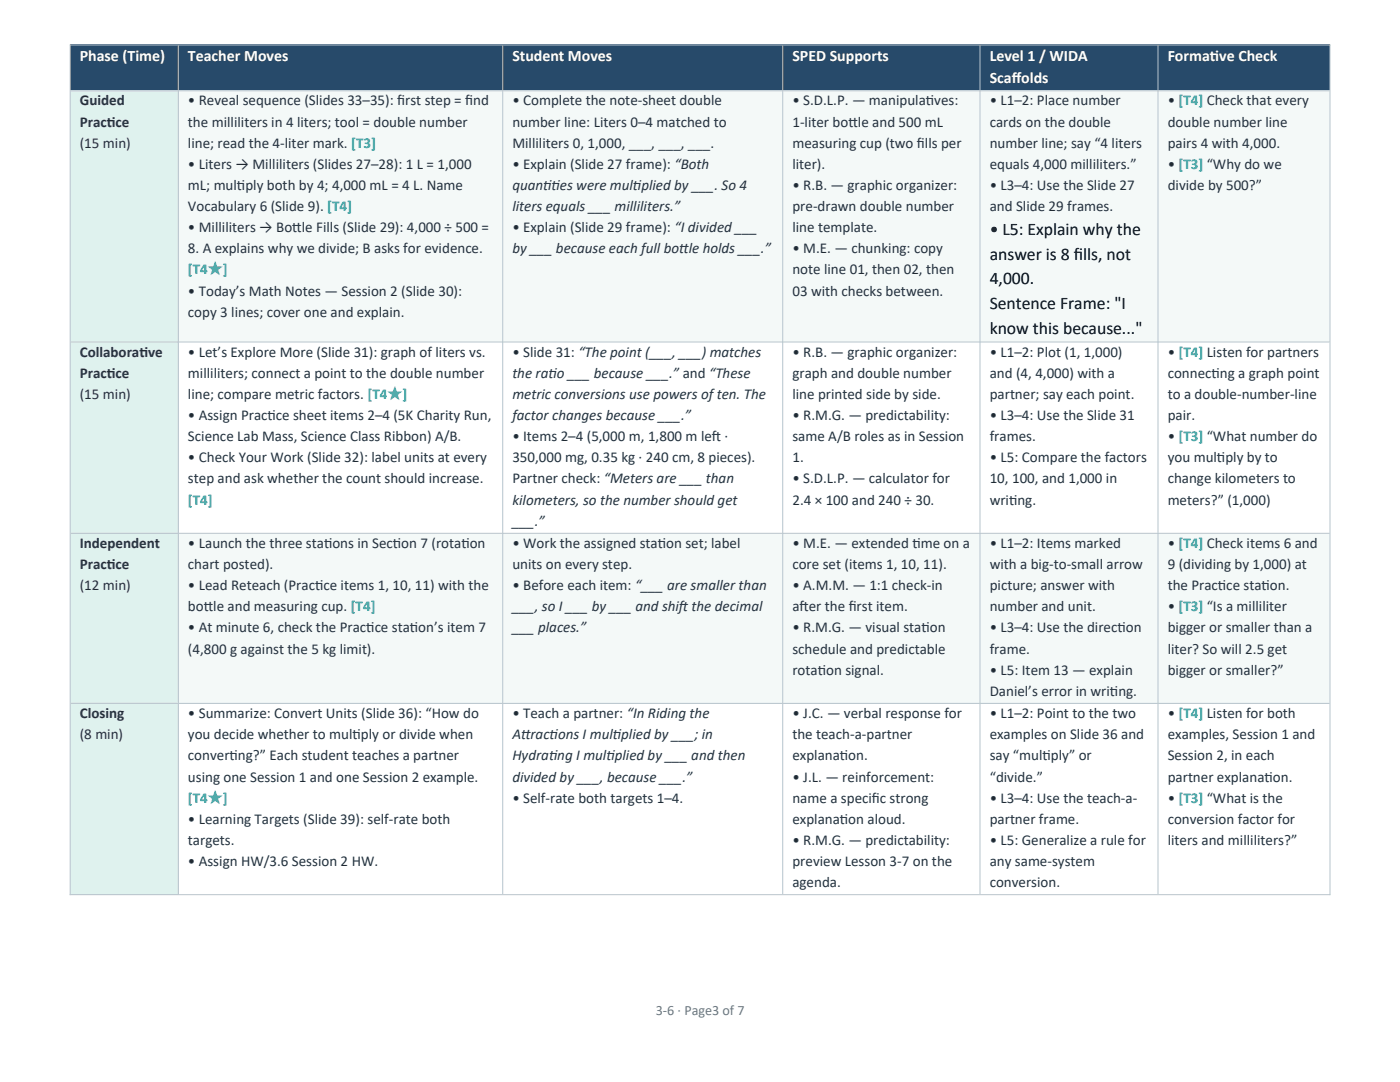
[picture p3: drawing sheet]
<svg xmlns="http://www.w3.org/2000/svg" width="279mm" height="216mm" viewBox="0 0 279 216" stroke-linecap="round" stroke-linejoin="round" font-family="sans-serif">
<defs><g id="words">
<g font-size="3.5">
<text x="197.5" y="46.8">• L5: Explain why the</text>
<text x="197.5" y="51.8">answer is 8 f</text>
<text x="214.3" y="51.8">ills, not</text>
<text x="197.5" y="56.7">4,000.</text>
<text x="197.5" y="61.7">Sentence Frame: &quot;I</text>
<text x="197.5" y="66.6">know this because...&quot;</text>
</g>
<g font-size="3.2" fill="#fff">
<text x="15.9" y="12.1">Phase (Time)</text>
<text x="37.5" y="12.1">Teacher Moves</text>
<text x="102.3" y="12.1">Student Moves</text>
<text x="158.2" y="12.1">SPED Supports</text>
<text x="197.5" y="12.1">Level 1 / WIDA</text>
<text x="197.5" y="16.5">Scaf</text>
<text x="201.9" y="16.5">folds</text>
<text x="233" y="12.1">Format</text>
<text x="241.5" y="12.1">ive Check</text>
</g>
<g font-size="3" fill="#24323f">
<text x="15.9" y="21">Guided</text>
<text x="37.5" y="21">• Reveal sequence (Slides 33–35): f</text>
<text x="79.3" y="21">irst step = f</text>
<text x="92.8" y="21">ind</text>
<text x="102.3" y="21">• Complete the note-sheet double</text>
<text x="158.2" y="21">• S.D.L.P. — manipulat</text>
<text x="184.8" y="21">ives:</text>
<text x="197.5" y="21">• L1–2: Place number</text>
<text x="233" y="21">• [T4] Check that every</text>
<text x="15.9" y="25.3">Pract</text>
<text x="15.9" y="29.5">(15 min)</text>
<text x="21.3" y="25.3">ice</text>
<text x="37.5" y="25.3">the milliliters in 4 liters; tool = double number</text>
<text x="37.5" y="29.5">line; read the 4-liter mark. [T3]</text>
<text x="102.3" y="25.3">number line: Liters 0–4 matched to</text>
<text x="102.3" y="29.5">Milliliters 0, 1,000, ___, ___, ___.</text>
<text x="158.2" y="25.3">1-liter bot</text>
<text x="158.2" y="29.5">measuring cup (two f</text>
<text x="169.3" y="25.3">tle and 500 mL</text>
<text x="183" y="29.5">ills per</text>
<text x="197.5" y="25.3">cards on the double</text>
<text x="197.5" y="29.5">number line; say “4 liters</text>
<text x="233" y="25.3">double number line</text>
<text x="233" y="29.5">pairs 4 with 4,000.</text>
<text x="37.5" y="33.7">• Liters → Milliliters (Slides 27–28): 1 L = 1,000</text>
<text x="102.3" y="33.7">• Explain (Slide 27 frame): “Both</text>
<text x="158.2" y="33.7">liter).</text>
<text x="197.5" y="33.7">equals 4,000 milliliters.”</text>
<text x="233" y="33.7">• [T3] “Why do we</text>
<text x="37.5" y="37.9">mL; mult</text>
<text x="47.3" y="37.9">iply both by 4; 4,000 mL = 4 L. Name</text>
<text x="102.3" y="37.9">quanties were mult</text>
<text x="108.4" y="37.9">it</text>
<text x="126.3" y="37.9">iplied by ___. So 4</text>
<text x="158.2" y="37.9">• R.B. — graphic organizer:</text>
<text x="197.5" y="37.9">• L3–4: Use the Slide 27</text>
<text x="233" y="37.9">divide by 500?”</text>
<text x="37.5" y="42.1">Vocabulary 6 (Slide 9). [T4]</text>
<text x="37.5" y="46.3">• Milliliters → Bot</text>
<text x="58.3" y="46.3">tle Fills (Slide 29): 4,000 ÷ 500 =</text>
<text x="102.3" y="42.1">liters equals ___ milliliters.”</text>
<text x="102.3" y="46.3">• Explain (Slide 29 frame): “I divided ___</text>
<text x="158.2" y="42.1">pre-drawn double number</text>
<text x="158.2" y="46.3">line template.</text>
<text x="197.5" y="42.1">and Slide 29 frames.</text>
<text x="37.5" y="50.6">8. A explains why we divide; B asks for evidence.</text>
<text x="102.3" y="50.6">by ___ because each full bot</text>
<text x="135.5" y="50.6">tle holds ___.”</text>
<text x="158.2" y="50.6">• M.E. — chunking: copy</text>
<text x="37.5" y="59">• Today’s Math Notes — Session 2 (Slide 30):</text>
<text x="158.2" y="54.8">note line 01, then 02, then</text>
<text x="158.2" y="59">03 with checks between.</text>
<text x="37.5" y="63.2">copy 3 lines; cover one and explain.</text>
<text x="15.9" y="71.2">Collaborat</text>
<text x="27.8" y="71.2">ive</text>
<text x="37.5" y="71.2">• Let’s Explore More (Slide 31): graph of liters vs.</text>
<text x="102.3" y="71.2">• Slide 31: “The point (___, ___) matches</text>
<text x="158.2" y="71.2">• R.B. — graphic organizer:</text>
<text x="197.5" y="71.2">• L1–2: Plot (1, 1,000)</text>
<text x="233" y="71.2">• [T4] Listen for partners</text>
<text x="15.9" y="75.4">Pract</text>
<text x="21.3" y="75.4">ice</text>
<text x="37.5" y="75.4">milliliters; connect a point to the double number</text>
<text x="102.3" y="75.4">the rat</text>
<text x="109.5" y="75.4">io ___ because ___.” and “These</text>
<text x="158.2" y="75.4">graph and double number</text>
<text x="197.5" y="75.4">and (4, 4,000) with a</text>
<text x="233" y="75.4">connect</text>
<text x="241.8" y="75.4">ing a graph point</text>
<text x="15.9" y="79.6">(15 min)</text>
<text x="37.5" y="79.6">line; compare metric factors. [T4★]</text>
<text x="37.5" y="83.8">• Assign Pract</text>
<text x="53.4" y="83.8">ice sheet items 2–4 (5K Charity Run,</text>
<text x="102.3" y="79.6">metric conversions use powers of ten. The</text>
<text x="102.3" y="83.8">factor changes because ___.”</text>
<text x="158.2" y="79.6">line printed side by side.</text>
<text x="158.2" y="83.8">• R.M.G. — predictability:</text>
<text x="197.5" y="79.6">partner; say each point.</text>
<text x="197.5" y="83.8">• L3–4: Use the Slide 31</text>
<text x="233" y="79.6">to a double-number-line</text>
<text x="233" y="83.8">pair.</text>
<text x="37.5" y="88">Science Lab Mass, Science Class Ribbon) A/B.</text>
<text x="102.3" y="88">• Items 2–4 (5,000 m, 1,800 m lef</text>
<text x="142.1" y="88">t ·</text>
<text x="158.2" y="88">same A/B roles as in Session</text>
<text x="197.5" y="88">frames.</text>
<text x="233" y="88">• [T3] “What number do</text>
<text x="37.5" y="92.3">• Check Your Work (Slide 32): label units at every</text>
<text x="102.3" y="92.3">350,000 mg, 0.35 kg · 240 cm, 8 pieces).</text>
<text x="158.2" y="92.3">1.</text>
<text x="197.5" y="92.3">• L5: Compare the factors</text>
<text x="233" y="92.3">you mult</text>
<text x="242.9" y="92.3">iply by to</text>
<text x="37.5" y="96.5">step and ask whether the count should increase.</text>
<text x="102.3" y="96.5">Partner check: “Meters are ___ than</text>
<text x="102.3" y="100.7">kilometers, so the number should get</text>
<text x="158.2" y="96.5">• S.D.L.P. — calculator for</text>
<text x="158.2" y="100.7">2.4 × 100 and 240 ÷ 30.</text>
<text x="197.5" y="96.5">10, 100, and 1,000 in</text>
<text x="197.5" y="100.7">writ</text>
<text x="201.4" y="100.7">ing.</text>
<text x="233" y="96.5">change kilometers to</text>
<text x="233" y="100.7">meters?” (1,000)</text>
<text x="102.3" y="104.9">___.”</text>
<text x="15.9" y="109.3">Independent</text>
<text x="15.9" y="113.6">Pract</text>
<text x="21.3" y="113.6">ice</text>
<text x="37.5" y="109.3">• Launch the three stat</text>
<text x="37.5" y="113.6">chart posted).</text>
<text x="64.7" y="109.3">ions in Sect</text>
<text x="78.4" y="109.3">ion 7 (rotat</text>
<text x="92.1" y="109.3">ion</text>
<text x="102.3" y="109.3">• Work the assigned stat</text>
<text x="102.3" y="113.6">units on every step.</text>
<text x="131.3" y="109.3">ion set; label</text>
<text x="158.2" y="109.3">• M.E. — extended t</text>
<text x="158.2" y="113.6">core set (items 1, 10, 11).</text>
<text x="182.1" y="109.3">ime on a</text>
<text x="197.5" y="109.3">• L1–2: Items marked</text>
<text x="197.5" y="113.6">with a big-to-small arrow</text>
<text x="233" y="109.3">• [T4] Check items 6 and</text>
<text x="233" y="113.6">9 (dividing by 1,000) at</text>
<text x="15.9" y="117.8">(12 min)</text>
<text x="37.5" y="117.8">• Lead Reteach (Pract</text>
<text x="62.9" y="117.8">ice items 1, 10, 11) with the</text>
<text x="102.3" y="117.8">• Before each item: “___ are smaller than</text>
<text x="158.2" y="117.8">• A.M.M. — 1:1 check-in</text>
<text x="197.5" y="117.8">picture; answer with</text>
<text x="233" y="117.8">the Pract</text>
<text x="243.1" y="117.8">ice stat</text>
<text x="251.8" y="117.8">ion.</text>
<text x="37.5" y="122">bot</text>
<text x="40.7" y="122">tle and measuring cup. [T4]</text>
<text x="102.3" y="122">___, so I ___ by ___ and shif</text>
<text x="135.5" y="122">t the decimal</text>
<text x="158.2" y="122">af</text>
<text x="159.6" y="122">ter the f</text>
<text x="169.4" y="122">irst item.</text>
<text x="197.5" y="122">number and unit.</text>
<text x="233" y="122">• [T3] “Is a milliliter</text>
<text x="37.5" y="126.2">• At minute 6, check the Pract</text>
<text x="37.5" y="130.4">(4,800 g against the 5 kg limit).</text>
<text x="73.1" y="126.2">ice stat</text>
<text x="81.8" y="126.2">ion’s item 7</text>
<text x="102.3" y="126.2">___ places.”</text>
<text x="158.2" y="126.2">• R.M.G. — visual stat</text>
<text x="158.2" y="130.4">schedule and predictable</text>
<text x="183.9" y="126.2">ion</text>
<text x="197.5" y="126.2">• L3–4: Use the direct</text>
<text x="197.5" y="130.4">frame.</text>
<text x="223" y="126.2">ion</text>
<text x="233" y="126.2">bigger or smaller than a</text>
<text x="233" y="130.4">liter? So will 2.5 get</text>
<text x="158.2" y="134.6">rotat</text>
<text x="163.2" y="134.6">ion signal.</text>
<text x="197.5" y="134.6">• L5: Item 13 — explain</text>
<text x="233" y="134.6">bigger or smaller?”</text>
<text x="15.9" y="143.3">Closing</text>
<text x="37.5" y="143.3">• Summarize: Convert Units (Slide 36): “How do</text>
<text x="102.3" y="143.3">• Teach a partner: “In Riding the</text>
<text x="158.2" y="143.3">• J.C. — verbal response for</text>
<text x="197.5" y="138.9">Daniel’s error in writ</text>
<text x="197.5" y="143.3">• L1–2: Point to the two</text>
<text x="221.5" y="138.9">ing.</text>
<text x="233" y="143.3">• [T4] Listen for both</text>
<text x="15.9" y="147.5">(8 min)</text>
<text x="37.5" y="147.5">you decide whether to mult</text>
<text x="70.4" y="147.5">iply or divide when</text>
<text x="102.3" y="147.5">At</text>
<text x="104" y="147.5">tract</text>
<text x="109.7" y="147.5">ions I mult</text>
<text x="122.3" y="147.5">iplied by ___; in</text>
<text x="158.2" y="147.5">the teach-a-partner</text>
<text x="197.5" y="147.5">examples on Slide 36 and</text>
<text x="233" y="147.5">examples, Session 1 and</text>
<text x="37.5" y="151.7">convert</text>
<text x="37.5" y="155.9">using one Session 1 and one Session 2 example.</text>
<text x="45.8" y="151.7">ing?” Each student teaches a partner</text>
<text x="102.3" y="151.7">Hydrat</text>
<text x="102.3" y="155.9">divided by ___, because ___.”</text>
<text x="109.6" y="151.7">ing I mult</text>
<text x="121" y="151.7">iplied by ___ and then</text>
<text x="158.2" y="151.7">explanat</text>
<text x="158.2" y="155.9">• J.L. — reinforcement:</text>
<text x="167.6" y="151.7">ion.</text>
<text x="197.5" y="151.7">say “mult</text>
<text x="197.5" y="155.9">“divide.”</text>
<text x="208.1" y="151.7">iply” or</text>
<text x="233" y="151.7">Session 2, in each</text>
<text x="233" y="155.9">partner explanat</text>
<text x="252.4" y="155.9">ion.</text>
<text x="102.3" y="160.2">• Self-rate both targets 1–4.</text>
<text x="158.2" y="160.2">name a specif</text>
<text x="174" y="160.2">ic strong</text>
<text x="197.5" y="160.2">• L3–4: Use the teach-a-</text>
<text x="233" y="160.2">• [T3] “What is the</text>
<text x="37.5" y="164.4">• Learning Targets (Slide 39): self-rate both</text>
<text x="158.2" y="164.4">explanat</text>
<text x="167.6" y="164.4">ion aloud.</text>
<text x="197.5" y="164.4">partner frame.</text>
<text x="233" y="164.4">conversion factor for</text>
<text x="37.5" y="168.6">targets.</text>
<text x="37.5" y="172.8">• Assign HW/3.6 Session 2 HW.</text>
<text x="158.2" y="168.6">• R.M.G. — predictability:</text>
<text x="158.2" y="172.8">preview Lesson 3-7 on the</text>
<text x="197.5" y="168.6">• L5: Generalize a rule for</text>
<text x="197.5" y="172.8">any same-system</text>
<text x="233" y="168.6">liters and milliliters?”</text>
<text x="158.2" y="177">agenda.</text>
<text x="197.5" y="177">conversion.</text>
</g>
<g font-size="3" fill="#1fa6a2">
<text x="37.5" y="54.8">[T4★]</text>
<text x="37.5" y="100.7">[T4]</text>
<text x="37.5" y="160.2">[T4★]</text>
</g>
<text font-size="2.8" fill="#6b7785" x="130.9" y="202.4">3-6 · Page3 of 7</text>
</g></defs>
<g fill="#274a6a">
<path d="M14 8.9h21.6v9.1h-21.6z" fill-rule="evenodd"/>
<path d="M35.6 8.9h64.7v9.1h-64.7z" fill-rule="evenodd"/>
<path d="M100.3 8.9h55.9v9.1h-55.9z" fill-rule="evenodd"/>
<path d="M156.2 8.9h39.4v9.1h-39.4z" fill-rule="evenodd"/>
<path d="M195.6 8.9h35.5v9.1h-35.5z" fill-rule="evenodd"/>
<path d="M231.1 8.9h34.3v9.1h-34.3z" fill-rule="evenodd"/>
</g>
<path d="M14 18h21.6v50.1h-21.6z" fill-rule="evenodd" fill="#dff2ee"/>
<g fill="#f4f9f8">
<path d="M35.6 18h64.7v50.1h-64.7z" fill-rule="evenodd"/>
<path d="M100.3 18h55.9v50.1h-55.9z" fill-rule="evenodd"/>
<path d="M156.2 18h39.4v50.1h-39.4z" fill-rule="evenodd"/>
<path d="M195.6 18h35.5v50.1h-35.5z" fill-rule="evenodd"/>
<path d="M231.1 18h34.3v50.1h-34.3z" fill-rule="evenodd"/>
</g>
<g fill="#dff2ee">
<path d="M14 68.2h21.6v38.1h-21.6z" fill-rule="evenodd"/>
<path d="M14 106.3h21.6v33.9h-21.6z" fill-rule="evenodd"/>
</g>
<g fill="#f4f9f8">
<path d="M35.6 106.3h64.7v33.9h-64.7z" fill-rule="evenodd"/>
<path d="M100.3 106.3h55.9v33.9h-55.9z" fill-rule="evenodd"/>
<path d="M156.2 106.3h39.4v33.9h-39.4z" fill-rule="evenodd"/>
<path d="M195.6 106.3h35.5v33.9h-35.5z" fill-rule="evenodd"/>
<path d="M231.1 106.3h34.3v33.9h-34.3z" fill-rule="evenodd"/>
</g>
<path d="M14 140.3h21.6v38.1h-21.6z" fill-rule="evenodd" fill="#dff2ee"/>
<g fill="#274a6a">
<path d="M14 8.9h21.6v9.1h-21.6z" fill-rule="evenodd"/>
<path d="M35.6 8.9h64.7v9.1h-64.7z" fill-rule="evenodd"/>
<path d="M100.3 8.9h55.9v9.1h-55.9z" fill-rule="evenodd"/>
<path d="M156.2 8.9h39.4v9.1h-39.4z" fill-rule="evenodd"/>
<path d="M195.6 8.9h35.5v9.1h-35.5z" fill-rule="evenodd"/>
<path d="M231.1 8.9h34.3v9.1h-34.3z" fill-rule="evenodd"/>
</g>
<path d="M14 18h21.6v50.1h-21.6z" fill-rule="evenodd" fill="#dff2ee"/>
<g fill="#f4f9f8">
<path d="M35.6 18h64.7v50.1h-64.7z" fill-rule="evenodd"/>
<path d="M100.3 18h55.9v50.1h-55.9z" fill-rule="evenodd"/>
<path d="M156.2 18h39.4v50.1h-39.4z" fill-rule="evenodd"/>
<path d="M195.6 18h35.5v50.1h-35.5z" fill-rule="evenodd"/>
<path d="M231.1 18h34.3v50.1h-34.3z" fill-rule="evenodd"/>
</g>
<g fill="#dff2ee">
<path d="M14 68.2h21.6v38.1h-21.6z" fill-rule="evenodd"/>
<path d="M14 106.3h21.6v33.9h-21.6z" fill-rule="evenodd"/>
</g>
<g fill="#f4f9f8">
<path d="M35.6 106.3h64.7v33.9h-64.7z" fill-rule="evenodd"/>
<path d="M100.3 106.3h55.9v33.9h-55.9z" fill-rule="evenodd"/>
<path d="M156.2 106.3h39.4v33.9h-39.4z" fill-rule="evenodd"/>
<path d="M195.6 106.3h35.5v33.9h-35.5z" fill-rule="evenodd"/>
<path d="M231.1 106.3h34.3v33.9h-34.3z" fill-rule="evenodd"/>
</g>
<path d="M14 140.3h21.6v38.1h-21.6z" fill-rule="evenodd" fill="#dff2ee"/>
<g fill="none" stroke="#b7c4cf" stroke-width=".2">
<path d="M13.9 9h251.6M14 8.9v169.7M14.1 18.1h251.2M35.6 9.1v169.3M100.3 9.1v169.3M156.2 9.1v169.3M195.6 9.1v169.3M231.1 9.1v169.3M265.4 8.9v169.7M14.1 68.2h251.2M14.1 106.4h251.2M14.1 140.4h251.2"/>
<path d="M13.9 178.5h251.6"/>
</g>
<use href="#words"/>
</svg>
